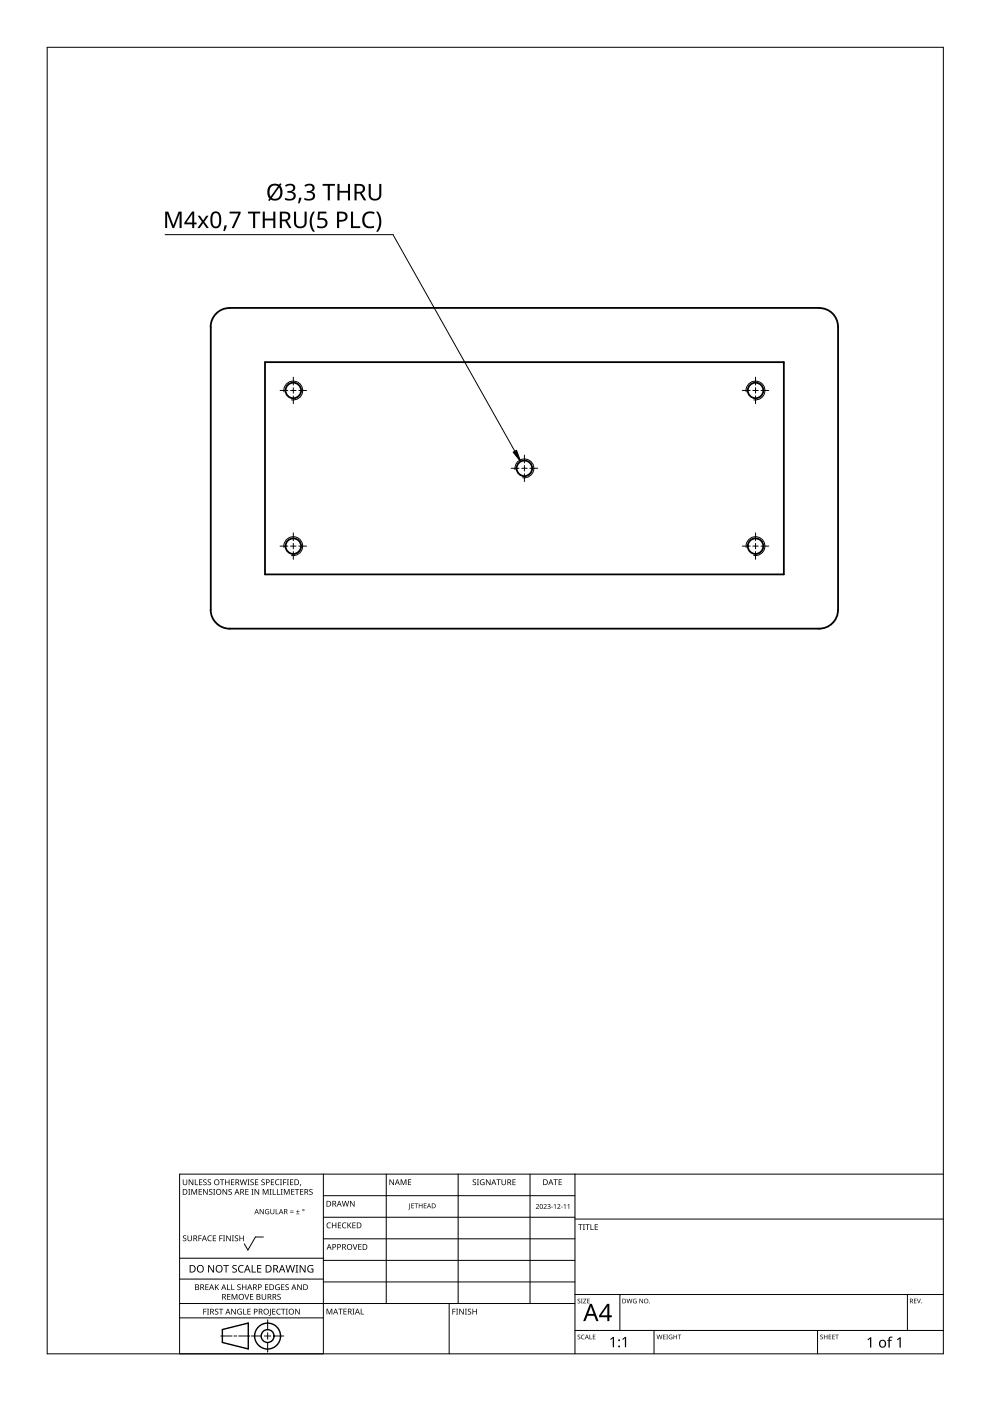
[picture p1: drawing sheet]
<svg xmlns="http://www.w3.org/2000/svg" width="210mm" height="297mm" viewBox="0 0 210 297" stroke-linecap="round" stroke-linejoin="round" font-family="sans-serif">
<g fill="none" stroke="#000" stroke-width=".38">
<path d="M48.7 65.3a4 4 0 0 0-4 4v60M48.7 65.3h125M56.2 76.8h110v45h-110zM173.7 65.3a3.9 3.9 0 0 1 4 4v60M44.7 129.3a4 4 0 0 0 4 4M48.7 133.3h125M177.7 129.3a4 4 0 0 1-4 4"/>
<circle cx="62.2" cy="82.8" r="1.65"/>
<circle cx="111.2" cy="99.3" r="1.66"/>
<circle cx="160.2" cy="82.8" r="1.65"/>
<circle cx="62.2" cy="115.8" r="1.65"/>
<circle cx="160.2" cy="115.8" r="1.65"/>
</g>
<path d="M60.2 83.1a2.01 2.01 0 0 1 1.9-2.3 2.01 2.01 0 0 1 2.1 2.2 2.01 2.01 0 0 1-2.4 1.8M109.2 99.6a2.01 2.01 0 0 1 1.9-2.3 2.01 2.01 0 0 1 2.1 2.1 2.01 2.01 0 0 1-2.4 1.9M158.2 83.1a2.01 2.01 0 0 1 1.9-2.3 2.01 2.01 0 0 1 2.1 2.2 2.01 2.01 0 0 1-2.4 1.8M60.2 116.1a2 2 0 0 1 1.9-2.3 2 2 0 0 1 2.1 2.1 2 2 0 0 1-2.4 1.9M158.2 116.1a2 2 0 0 1 1.9-2.3 2 2 0 0 1 2.1 2.1 2 2 0 0 1-2.4 1.9" fill="none" stroke="#000" stroke-width=".21"/>
<path d="M10 10h190v277h-190z" fill="none" stroke="#000" stroke-width=".21"/>
<g fill="none" stroke="#000" stroke-width=".21">
<path d="M68.6 248.9v38.1h-30.5v-38.1h161.9M68.6 258.1h53.3M81.9 248.9v27.5M97.1 248.9v27.5M112.4 248.9v27.5M121.9 258.5h78.1M121.9 253.5h-53.3M121.9 248.9v38.1M38.1 271.2h30.5M55.8 262.3h-1.6l-1.6 2.7-.8-1.3M56.7 279.8l.1 2.1M68.6 279.4h-30.5"/>
<path d="M68.6 266.8h-30.5M68.6 271.8h53.3M95.2 276.4v10.6M121.9 276.4h-83.8M121.9 262.7h-53.3M121.9 267.2h-53.3M131.4 274.5v7.6M192.4 274.5v7.6M200 274.5h-78.1M49.2 283.3h-2.4M50.2 283.3h-.6M50.6 283.3h2.4"/>
<path d="M55.4 283.3h-2.1M56.8 282.6l-.1 1.3M56.8 284.6l-.1 2.1M57.4 283.3h-1.3M58.1 283.3h2.1M121.9 282.1h78.1M138.7 282.1v4.9M173.3 282.1v4.9"/>
</g>
<g fill="#000">
<path d="M38.8 250.1h.1v.7a.32 .32 0 0 0 .3 .4 .32 .32 0 0 0 .3-.4v-.7h.2v.7a.47 .47 0 0 1-.5 .5 .47 .47 0 0 1-.4-.5zM39.9 252.1h.4l-.1 .1v1l.1 .1h-.4l.1-.1v-1zM40 250.1h.2l.6 1v-1h.2v1.2h-.2l-.7-1 .1 1h-.2zM40.6 252.1h.2l.4 1 .4-1h.2v1.2h-.2l.1-1-.5 1h-.1l-.4-1.1v1.1h-.1zM41.3 250.1h.2v1h.5v.2h-.7zM42.1 252.1h.7v.1h-.5v.4h.5v.1h-.5v.5h.5v.1h-.7zM42.2 250.1h.7v.1h-.5v.4h.4v.1h-.4v.4h.5v.2h-.7zM43.1 250.2l.5-.2 .2 .1v.1a.25 .25 0 0 0-.4-.1 .25 .25 0 0 0 0 .4l.4 .2v.4l-.4 .2-.3-.1v-.1a.27 .27 0 0 0 .5 .1 .27 .27 0 0 0-.1-.5l-.4-.2zM43.1 252.1h.1l.7 1v-1h.1v1.2h-.1l-.7-1v1h-.1zM44.1 250.2l.4-.2 .2 .1v.1a.25 .25 0 0 0-.4-.1 .25 .25 0 0 0 0 .4l.4 .2v.4l-.4 .2-.3-.1 .1-.1a.27 .27 0 0 0 .4 .1 .27 .27 0 0 0-.1-.5l-.3-.2zM44.4 252.2l.4-.1 .2 .1v.1a.25 .25 0 0 0-.4-.1 .25 .25 0 0 0 0 .4 .4 .4 0 0 1 .4 .3 .4 .4 0 0 1-.2 .5 .4 .4 0 0 1-.5-.3l.1 .1a.27 .27 0 0 0 .4 0 .27 .27 0 0 0-.1-.4l-.4-.2zM45.2 252.1h.4l-.1 .1v1l.1 .1h-.4l.1-.1v-1z"/>
<path d="M46.6 250.1h.9v.1h-.3v1.1h-.2v-1.1h-.4zM47.2 252.1h.2l.6 1v-1h.2v1.2h-.2l-.7-1v1h-.1zM47.7 250.1h.2v.5h.6v-.5h.2v1.2h-.2v-.6h-.6v.6h-.2zM48.5 252.2l.4-.1 .2 .1v.1a.25 .25 0 0 0-.4-.1 .25 .25 0 0 0 0 .4 .42 .42 0 0 1 .5 .5 .42 .42 0 0 1-.7 .2v-.1a.27 .27 0 0 0 .4 0 .27 .27 0 0 0-.1-.4l-.3-.2zM49 250.1h.7v.1h-.6v.4h.5v.1h-.5v.4h.6v.2h-.7zM50.8 250.1h.2l.3 1 .2-1h.2l.3 1 .2-1h.2l-.3 1.2h-.2l-.3-1.1-.3 1.1h-.1zM52 252.1h.7v.1h-.5v.4h.5v.1h-.5v.5h.5v.1h-.7zM52.5 250.1h.4l-.1 .1v.9l.1 .2h-.4l.1-.2v-.9zM53.3 252.1h.4l-.1 .1v1l.1 .1h-.4l.1-.1v-1zM53.1 250.2l.5-.2 .2 .1v.1a.25 .25 0 0 0-.4-.1 .25 .25 0 0 0 0 .4l.4 .2v.4l-.4 .2-.3-.1 .1-.1a.27 .27 0 0 0 .4 .1 .27 .27 0 0 0-.1-.5l-.4-.2zM54.1 250.1h.7v.1h-.6v.4h.5v.1h-.5v.4h.6v.2h-.7zM54 252.1h.2l.6 1v-1h.1v1.2h-.1l-.7-1v1h-.1z"/>
<path d="M55.1 256.3h.1l.6 .9v-.9h.1v1.1h-.1l-.6-.9v.9h-.1zM55.5 250.2l.4-.2 .2 .1v.1a.25 .25 0 0 0-.4-.1 .25 .25 0 0 0 0 .4l.4 .2v.4l-.4 .2-.3-.1 .1-.1a.27 .27 0 0 0 .4 .1 .27 .27 0 0 0-.1-.5l-.4-.2zM55.7 252.1h.2l.4 1 .4-1h.2v1.2h-.1v-1l-.4 1h-.2l-.4-1.1v1.1h-.1zM56.3 256.5l.4-.2 .4 .1-.1 .1a.45 .45 0 0 0-.7 .3 .45 .45 0 0 0 .6 .5v-.3h-.2v-.1h.4v.5a.6 .6 0 0 1-.8-.1 .6 .6 0 0 1 0-.8zM57.2 252.1h.4l-.1 .1v1l.1 .1h-.4l.1-.1v-1zM57.8 252.1h.2v1.1h.5v.1h-.7zM57.4 250.1h.7v.1h-.5v.4h.5v.1h-.5v.4h.5v.2h-.7zM57.3 256.3h.2v.7a.28 .28 0 0 0 .2 .3 .28 .28 0 0 0 .3-.3v-.7h.2v.7a.42 .42 0 0 1-.5 .4 .42 .42 0 0 1-.4-.4zM58.5 256.3h.1v1h.5v.1h-.6zM58.7 252.1h.2v1.1h.5v.1h-.7zM58.5 250.2l.4-.2 .3 .1v.1a.49 .49 0 0 0-.7 .5 .49 .49 0 0 0 .7 .4 .57 .57 0 0 1-.8 0 .57 .57 0 0 1 0-.8zM59.4 250.1h.4l-.1 .1v.9l.1 .2h-.4l.1-.2v-.9z"/>
<path d="M59.5 252.1h.5l-.2 .1v1l.2 .1h-.5l.2-.1v-1zM60 250.1h.7v.1h-.5v.4h.5v.2h-.5v.5h-.2zM60.2 252.1h.2l.4 1 .4-1h.2v1.2h-.2l.1-1-.5 1h-.1l-.4-1.1v1.1h-.1zM60.8 250.1h.5l-.2 .1v.9l.2 .2h-.5l.2-.2v-.9zM61.5 257h.7v.1h-.7zM61.5 256.7h.7v.1h-.7zM61.5 250.1h.7v.1h-.6v.4h.5v.1h-.5v.4h.6v.2h-.7zM61.7 252.1h.7v.1h-.5v.4h.5v.1h-.5v.5h.5v.1h-.7zM62.8 257.3h.7v.1h-.7zM62.5 252.1h.9v.1h-.3v1.1h-.2v-1.1h-.4zM63.1 256.5l.1 .3h.3l-.3 .1v.4l-.1-.4h-.3l.3-.1zM63.7 251.1h.1l-.2 .4z"/>
<path d="M63.6 252.1h.7v.1h-.5v.4h.5v.1h-.5v.5h.5v.1h-.7zM65.6 252.2l.4-.1 .3 .1-.1 .1a.25 .25 0 0 0-.4-.1 .25 .25 0 0 0 0 .4 .42 .42 0 0 1 .5 .5 .42 .42 0 0 1-.7 .2v-.1a.27 .27 0 0 0 .5 0 .27 .27 0 0 0-.1-.4l-.4-.2zM69.4 259.3l.4-.1 .4 .1-.1 .1a.49 .49 0 0 0-.7 .4 .49 .49 0 0 0 .7 .4 .57 .57 0 0 1-.8 0 .57 .57 0 0 1 0-.8zM72.7 259.3l.3-.1 .4 .1v.1l-.3-.1a.49 .49 0 0 0-.4 .7 .49 .49 0 0 0 .7 .2 .57 .57 0 0 1-.8 0 .57 .57 0 0 1 0-.8zM72.5 254.6h.1l.3 1 .3-1h.1l.3 1 .3-1h.1l-.3 1.2h-.2l-.3-1-.2 1h-.2zM74.2 254.6h.2l.6 1v-1h.2v1.2h-.2l-.7-1 .1 1h-.2zM82.6 250h.2l.6 1v-1h.1v1.3h-.1l-.7-1.1v1.1h-.1zM85 250h.2l.4 1 .3-1h.3v1.3h-.2v-1.1l-.4 1.1h-.1l-.4-1.1v1.1h-.1zM86.8 255.2h.1v1l-.3 .2v-.1l.2-.1zM86.5 250h.7v.2h-.5v.4h.4v.1h-.4v.4h.5v.2h-.7zM87.2 255.2h.6v.1h-.5v.3h.4v.1h-.4v.4h.5v.1h-.6zM87.9 255.2h.7v.1h-.3v.9h-.1v-.9h-.3z"/>
<path d="M88.8 255.2h.1v.4h.5v-.4h.2v1h-.2v-.5h-.5v.5h-.1zM89.9 255.2h.5v.1h-.4v.3h.4v.1h-.4v.4h.4v.1h-.5zM100.3 250.2l.4-.2 .2 .1v.1a.25 .25 0 0 0-.4-.1 .25 .25 0 0 0 0 .4l.4 .2v.4l-.4 .2-.3-.1 .1-.1a.27 .27 0 0 0 .4 .1 .27 .27 0 0 0-.1-.5l-.3-.2zM101.1 250.1h.5l-.2 .1v.9l.2 .2h-.5l.2-.2v-.9zM101.9 250.2l.5-.2 .3 .1v.1a.5 .5 0 0 0-.8 .4 .5 .5 0 0 0 .7 .5v-.3h-.3v-.2h.4v.6a.66 .66 0 0 1-.8-.1 .66 .66 0 0 1 0-.9zM103 250.1h.2l.7 1-.1-1h.2v1.2h-.2l-.6-1v1h-.2zM105.3 250.1h.9v.1h-.4v1.1h-.2v-1.1h-.3zM106.3 250.1h.2v.7a.32 .32 0 0 0 .3 .4 .32 .32 0 0 0 .3-.4v-.7h.2v.7a.47 .47 0 0 1-.5 .5 .47 .47 0 0 1-.5-.5zM108.7 250.1h.6v.1h-.5v.4h.5v.1h-.5v.4h.5v.2h-.6zM113.6 255.4a.37 .37 0 0 1 .6 0 .37 .37 0 0 1-.2 .6l-.2 .2h.5v.1h-.7l.3-.4a.27 .27 0 0 0 .3-.3 .27 .27 0 0 0-.5-.1zM115.3 255.4a.37 .37 0 0 1 .6 0 .37 .37 0 0 1-.3 .6l-.2 .2h.5v.1h-.7l.3-.4a.27 .27 0 0 0 .3-.3 .27 .27 0 0 0-.4-.1zM116.1 255.4a.32 .32 0 0 1 .5-.2 .32 .32 0 0 1-.1 .6 .33 .33 0 0 1 .1 .5 .33 .33 0 0 1-.5-.2 .26 .26 0 0 0 .3 .2 .26 .26 0 0 0 .1-.4l-.3-.2a.23 .23 0 0 0 .3-.1 .23 .23 0 0 0-.1-.3 .23 .23 0 0 0-.3 .2z"/>
<path d="M116.9 255.9h.3v.1h-.3zM117.4 255.5l.4-.2v1h-.1v-.9zM117.4 250h.9v.2h-.4v1.1h-.2v-1.1h-.3zM118.2 255.4a.37 .37 0 0 1 .6 0 .37 .37 0 0 1-.3 .6l-.2 .2h.5v.1h-.6l.2-.4a.27 .27 0 0 0 .3-.3 .27 .27 0 0 0-.4-.1zM119 255.9h.3v.1h-.3zM118.4 250h.7v.2h-.5v.4h.5v.1h-.5v.4h.5v.2h-.7zM119.5 255.5l.4-.2v1h-.2l.1-.9zM120.3 255.5l.4-.2v1h-.1v-.9zM38.8 262.1l.5-.2 .2 .1v.1a.25 .25 0 0 0-.4-.1 .25 .25 0 0 0 0 .4l.4 .2v.4l-.4 .2-.3-.1v-.1a.27 .27 0 0 0 .5 .1 .27 .27 0 0 0-.1-.5l-.4-.2zM39.8 261.9h.1v.8a.32 .32 0 0 0 .3 .3 .32 .32 0 0 0 .3-.3v-.8h.2v.8a.47 .47 0 0 1-.5 .5 .47 .47 0 0 1-.4-.5zM42.1 261.9h.7v.2h-.6v.4h.5v.1h-.5v.6h-.1zM43.1 277.5h.7v.1h-.5v.5h.5v.1h-.5v.5h-.2z"/>
<path d="M43.5 272.3h.7v.1h-.5v.4h.5v.1h-.5v.5h.5v.1h-.7zM43.9 277.5h.4l-.1 .1v1l.1 .1h-.4l.1-.1v-1zM44.1 262.1l.5-.2 .3 .1-.1 .1a.49 .49 0 0 0-.7 .5 .49 .49 0 0 0 .8 .4 .57 .57 0 0 1-.8-.1 .57 .57 0 0 1 0-.8zM44.1 268.2h.3l.8 1.3v-1.3h.2v1.6h-.3l-.8-1.3v1.3h-.2zM45.1 261.9h.7v.2h-.5v.4h.5v.1h-.5v.4h.5v.2h-.7zM45.6 277.6l.4-.1h.3l-.1 .2a.25 .25 0 0 0-.4-.1 .25 .25 0 0 0 0 .4 .42 .42 0 0 1 .5 .5 .42 .42 0 0 1-.7 .2v-.2a.27 .27 0 0 0 .5 .1 .27 .27 0 0 0-.1-.4l-.4-.2zM45.6 272.3h.1v.6l.6-.6h.1l-.4 .5 .5 .7h-.2l-.5-.6-.1 .6h-.1zM46.5 261.9h.7v.2h-.5v.4h.5v.1h-.5v.6h-.2zM46.4 277.5h.9v.1h-.4v1.1h-.1v-1.1h-.4zM47.3 261.9h.4l-.1 .2v.9l.1 .2h-.4l.1-.2v-.9zM47.3 268.2h1.2v.2h-.5v1.4h-.2v-1.4h-.5zM48.2 272.3h.1v1.1h.5v.1h-.6z"/>
<path d="M48.2 274.3h.6v.2h-.5v.4h.5v.1h-.5v.4h.5v.2h-.6zM48 261.9h.1l.7 1v-1h.1v1.3h-.2l-.6-1.1v1.1h-.1zM49 272.3h.2v1.1h.5v.1h-.7zM49.2 261.9h.4l-.1 .2v.9l.1 .2h-.4l.1-.2v-.9zM49.1 274.3h.2l.4 1 .4-1h.2v1.3h-.1v-1.1l-.4 1.1h-.1l-.4-1.1v1.1h-.2zM49 277.5h.2l.7 1v-1h.1v1.2h-.2l-.6-1v1h-.2zM49.3 268.4l.4-.2 .5 .1-.2 .1a.33 .33 0 0 0-.5 .1 .33 .33 0 0 0 .4 .5l.3 .4a.64 .64 0 0 1-1 .3v-.1h.3a.35 .35 0 0 0 .5-.2 .35 .35 0 0 0-.4-.4l-.3-.2zM49.8 262.1l.4-.2 .3 .1-.1 .1a.25 .25 0 0 0-.3-.1 .25 .25 0 0 0 0 .4l.4 .2v.4l-.4 .2-.3-.1v-.1a.27 .27 0 0 0 .5 .1 .27 .27 0 0 0-.1-.5l-.4-.2zM50.4 277.6l.5-.1h.4l-.1 .2a.5 .5 0 0 0-.8 .3 .5 .5 0 0 0 .7 .6v-.4h-.2v-.1h.4v.6a.66 .66 0 0 1-.9-.2 .66 .66 0 0 1 0-.9zM50.4 272.4l.4-.1 .2 .1v.1a.25 .25 0 0 0-.4-.1 .25 .25 0 0 0 0 .4l.4 .2v.3l-.4 .2h-.3l.1-.1a.27 .27 0 0 0 .4 0 .27 .27 0 0 0-.1-.4l-.3-.2zM50.7 268.4l.5-.2 .5 .1-.1 .2a.64 .64 0 0 0-.9 .5 .64 .64 0 0 0 .9 .6v.2a.83 .83 0 0 1-1-.3 .83 .83 0 0 1 .1-1.1zM51.6 277.5h.1v1.1h.5v.1h-.6z"/>
<path d="M50.8 261.9h.1v.6h.6v-.6h.2v1.3h-.2v-.6h-.6v.6h-.1zM51.8 274.3h.2l.3 1.1 .4-1.1h.1l-.4 1.3h-.1zM51.3 272.3h.2v.5h.6v-.5h.1v1.2h-.1v-.5h-.6v.5h-.2zM52.5 277.5h.6v.1h-.5v.4h.5v.1h-.5v.5h.5v.1h-.6zM53.4 268.2h.2v1.4h.7v.2h-.9zM53 274.3h.7v.2h-.5v.4h.5v.1h-.5v.4h.5v.2h-.7zM54.5 268.2h.9v.2h-.7v.5h.7v.2h-.7v.5h.7v.2h-.9zM55.5 274.3h.1v.8a.32 .32 0 0 0 .4 .3 .32 .32 0 0 0 .3-.3v-.8h.1v.8a.47 .47 0 0 1-.4 .5 .47 .47 0 0 1-.5-.5zM56.2 272.3h.7v.1h-.6v.4h.5v.1h-.5v.5h.6v.1h-.7zM57.2 277.5h.2v1.3l-.1 .2h-.3v-.1l.2-.2zM57.7 277.5h.7v.1h-.5v.4h.5v.1h-.5v.5h.5v.1h-.7zM58.5 272.5l.5-.2 .3 .1-.1 .1a.5 .5 0 0 0-.7 .4 .5 .5 0 0 0 .7 .5v-.4h-.3v-.1h.4v.6a.66 .66 0 0 1-.9-.2 .66 .66 0 0 1 .1-.8z"/>
<path d="M58.8 277.6l.4-.1h.3v.2a.49 .49 0 0 0-.7 .4 .49 .49 0 0 0 .7 .4 .57 .57 0 0 1-.8 0 .57 .57 0 0 1 0-.8zM58.9 274.5l.4-.2 .2 .1v.1a.25 .25 0 0 0-.4-.1 .25 .25 0 0 0 0 .4 .42 .42 0 0 1 .4 .6 .42 .42 0 0 1-.7 .1l.1-.1a.27 .27 0 0 0 .4 .1 .27 .27 0 0 0-.1-.5l-.4-.2zM59.6 277.5h.9v.1h-.4v1.1h-.1v-1.1h-.4zM59.6 272.3h.7v.1h-.5v.4h.5v.1h-.5v.5h.5v.1h-.7zM60.6 277.5h.4l-.1 .1v1l.1 .1h-.4l.1-.1v-1zM60.6 272.4l.4-.1 .2 .1v.1a.25 .25 0 0 0-.4-.1 .25 .25 0 0 0 0 .4l.4 .2v.3l-.4 .2h-.3l.1-.1a.27 .27 0 0 0 .4 0 .27 .27 0 0 0-.1-.4l-.4-.2zM60.5 268.2h.3l.3 1.4 .3-1.4h.2l.4 1.4 .3-1.4h.2l-.4 1.6h-.2l-.4-1.3-.3 1.3h-.2zM62.7 268.2h.5l-.2 .2v1.2l.2 .2h-.5l.1-.2v-1.2zM62.6 277.5h.2l.6 1v-1h.2v1.2h-.2l-.7-1v1h-.1zM63 272.3h.2l.6 1v-1h.2v1.2h-.2l-.6-1v1h-.2zM63.5 268.2h.3l.8 1.3v-1.3h.2v1.6h-.2l-.9-1.3v1.3h-.2zM65.4 268.4l.7-.2 .3 .1v.2a.65 .65 0 0 0-1.1 .5 .65 .65 0 0 0 .9 .6v-.5h-.3v-.1h.5v.7a.86 .86 0 0 1-1.1-.1 .86 .86 0 0 1 .1-1.2z"/>
<path d="M69.2 277.5h.3l.3 1 .4-1h.3v1.2h-.2v-1.1l-.4 1.1h-.1l-.4-1.1v1.1h-.2zM70.4 259.2h.1v.5h.7v-.5h.1v1.2h-.1v-.6h-.7v.6h-.1zM71.7 277.5h.9v.1h-.3v1.1h-.2v-1.1h-.4zM71.6 259.2h.7v.1h-.5v.4h.5v.1h-.5v.5h.5v.1h-.7zM72.8 277.5h.7v.1h-.5v.4h.5v.1h-.5v.5h.5v.1h-.7zM73.7 259.2h.1v.6l.5-.6h.2l-.5 .5 .5 .7h-.1l-.5-.6-.1 .6h-.1zM74.8 263.8h.1l.4 1 .3-1h.2l-.4 1.2h-.2zM74.7 277.5h.5l-.2 .1v1l.2 .1h-.5l.2-.1v-1zM74.7 259.2h.7v.1h-.5v.4h.5v.1h-.5v.5h.5v.1h-.7zM76.5 277.5h.1v1.1h.6v.1h-.7zM76 263.8h.6v.1h-.5v.4h.5v.1h-.5v.4h.5v.2h-.6zM95.9 277.5h.7v.1h-.5v.4h.5v.2h-.5v.5h-.2z"/>
<path d="M96.7 277.5h.4l-.1 .1v1l.1 .1h-.4l.1-.1v-1zM97.4 277.5h.1l.7 1v-1h.1v1.2h-.1l-.7-1v1h-.1zM98.6 277.5h.4l-.1 .1v1l.1 .1h-.4l.1-.1v-1zM99.2 277.6l.5-.1h.2v.2a.25 .25 0 0 0-.4-.1 .25 .25 0 0 0 0 .4 .42 .42 0 0 1 .4 .5 .42 .42 0 0 1-.7 .2v-.2a.27 .27 0 0 0 .5 .1 .27 .27 0 0 0-.1-.4l-.4-.3zM100.2 277.5h.1v.5h.6v-.5h.2v1.2h-.2v-.6h-.6v.6h-.1zM122.5 275.4l.3-.1 .2 .2a.24 .24 0 0 0-.3-.1 .24 .24 0 0 0-.1 .4 .24 .24 0 0 0 .3 0 .31 .31 0 0 1 0 .5 .31 .31 0 0 1-.5-.1 .23 .23 0 0 0 .4 .1 .23 .23 0 0 0 0-.4l-.3-.2zM122.6 259.6h.9v.1h-.4v1.1h-.1v-1.1h-.4zM123.2 275.4h.3l-.1 .8 .1 .1h-.3l.1-.1zM123.6 259.6h.4l-.1 .1v1l.1 .1h-.4l.1-.1v-1zM123.7 275.4h.6l-.5 .8h.5v.1h-.7l.5-.8h-.4zM124.1 259.6h.9v.1h-.4v1.1h-.1v-1.1h-.4zM124.5 275.4h.5l-.4 .1v.3h.4l-.4 .1v.3l.4 .1h-.5z"/>
<path d="M125.2 259.6h.2v1h.5v.2h-.7zM126.1 259.6h.7v.1h-.6v.4h.5v.1h-.5v.4h.6v.2h-.7zM132.8 275.4h.2l.2 .8 .2-.8h.1l.3 .8 .2-.8h.1l-.3 .9h-.1l-.2-.8-.3 .8h-.1zM134.3 275.5l.4-.2 .3 .1-.1 .1a.4 .4 0 0 0-.6 .3 .4 .4 0 0 0 .6 .4v-.3l-.2-.1h.3v.5a.53 .53 0 0 1-.7-.1 .53 .53 0 0 1 0-.7zM135.6 275.4h.1l.5 .8v-.8h.1v.9h-.1l-.5-.8v.8h-.1zM193.8 275.3h.5l-.4 .2v.3h.4l-.4 .1v.3l.4 .1h-.5zM194.4 275.3h.1l.3 .9 .3-.9h.1l-.3 1h-.1zM122.5 283.1l.3-.1 .2 .1a.24 .24 0 0 0-.3 0 .24 .24 0 0 0-.1 .3 .24 .24 0 0 0 .3 .1l.2 .2-.1 .2-.4 .1-.2-.2a.23 .23 0 0 0 .4 .1 .23 .23 0 0 0 0-.4l-.3-.2zM123.3 283.1l.6-.1-.2 .1a.4 .4 0 0 0-.4 .5 .4 .4 0 0 0 .6 .2 .46 .46 0 0 1-.7 0 .46 .46 0 0 1 .1-.7zM125 283h.1v.8l.4 .1h-.5zM125.7 283h.5l-.4 .1v.3h.4l-.4 .1v.3l.4 .1h-.5zM129.4 283.9l.6-.4h.2v2.1h-.3v-1.9l-.4 .4z"/>
<path d="M131.9 283.9l.6-.4h.3v2.1h-.3v-1.9l-.4 .4zM139.2 283h.1l.2 .8 .3-.8h.1l.2 .8 .2-.8h.1l-.2 .9h-.1l-.3-.8-.2 .8h-.1zM140.6 283h.5l-.4 .1v.3h.4l-.4 .1v.3l.4 .1h-.5zM141.3 283h.3l-.1 .9h.1h-.3h.1zM141.9 283.1l.4-.1h.3l-.2 .1a.4 .4 0 0 0-.5 .4 .4 .4 0 0 0 .5 .3v-.3l-.2-.1h.4v.5a.53 .53 0 0 1-.7-.1 .53 .53 0 0 1 0-.7zM142.8 283h.1v.4h.5v-.4h.1v.9h-.1v-.4h-.5v.4h-.1zM143.7 283h.7l-.3 .1v.8h-.1v-.8zM173.9 283.1l.4-.1 .1 .1a.24 .24 0 0 0-.3 0 .24 .24 0 0 0-.1 .3 .24 .24 0 0 0 .4 .1l.1 .2-.1 .2-.4 .1-.1-.2a.23 .23 0 0 0 .3 .1 .23 .23 0 0 0 .1-.4l-.4-.2zM174.7 283h.1v.4h.5v-.4h.1v.9h-.1v-.4h-.5v.4h-.1zM175.7 283h.5l-.4 .1v.3h.4l-.4 .1v.3l.4 .1h-.5zM176.5 283h.5l-.4 .1v.3h.4l-.4 .1v.3l.4 .1h-.5zM177.1 283h.7l-.3 .1v.8h-.1v-.8z"/>
<path d="M183.9 284l.6-.5h.2v2.2h-.2v-1.9l-.4 .4zM188.5 283.5l.7-.1v.2h-.4l-.1 .2v.3h.4v.2h-.4v1.4h-.3v-1.4h-.3l.3-.2zM190.2 284l.6-.5h.2v2.2h-.3v-1.9l-.4 .4z"/>
<path d="M38.8 252.1h.3a.61 .61 0 0 1 .6 .6 .61 .61 0 0 1-.6 .6h-.3zM38.9 252.2v1h.2a.43 .43 0 0 0 .5-.5 .41 .41 0 0 0-.5-.5z"/>
<path d="M45.3 250.7a.61 .61 0 0 1 1.2 0 .61 .61 0 0 1-1.2 0zM45.7 250.3a.47 .47 0 0 0-.1 .7 .47 .47 0 0 0 .7-.1 .45 .45 0 0 0 0-.6 .45 .45 0 0 0-.6 0z"/>
<path d="M45.7 252.7a.61 .61 0 0 1 1.2 0 .61 .61 0 0 1-1.2 0zM46 252.7a.45 .45 0 0 0 .9 0 .45 .45 0 0 0-.9 0z"/>
<path d="M49.9 250.1h.4a.35 .35 0 0 1 .4 .2 .35 .35 0 0 1-.2 .4l.3 .6h-.2l-.3-.5h-.2v.5h-.2zM50.1 250.2v.4h.2a.23 .23 0 0 0 .3-.2 .23 .23 0 0 0-.3-.2z"/>
<path d="M50.2 252.1h.1l.5 1.2h-.2l-.1-.4h-.5l-.1 .4h-.2zM50.2 252.3l-.2 .5h.4z"/>
<path d="M51 252.1h.3a.35 .35 0 0 1 .4 .2 .35 .35 0 0 1-.2 .5l.3 .5h-.2l-.3-.5h-.2v.5h-.1zM51.1 252.2v.5h.2a.23 .23 0 0 0 .3-.2 .23 .23 0 0 0-.3-.3z"/>
<path d="M54.4 256.3h.1l.4 1.1h-.1l-.2-.3h-.4l-.1 .3h-.2zM54.4 256.5l-.2 .5h.4z"/>
<path d="M56.4 250.1h.5l.3 .2-.1 .4-.5 .1v.5h-.2zM56.6 250.2v.5a.29 .29 0 0 0 .4-.3 .29 .29 0 0 0-.4-.2z"/>
<path d="M59.5 256.3h.2l.4 1.1h-.2l-.1-.3h-.4l-.2 .3h-.1zM59.6 256.5l-.2 .5h.4z"/>
<path d="M60.2 256.3h.3a.31 .31 0 0 1 .4 .3 .31 .31 0 0 1-.2 .3l.3 .5h-.1l-.3-.4h-.2v.4h-.2zM60.4 256.5v.4h.1a.21 .21 0 0 0 .3-.2 .21 .21 0 0 0-.3-.2z"/>
<path d="M62.4 250.1h.4a.54 .54 0 0 1 .6 .5 .56 .56 0 0 1-.6 .7h-.4zM62.6 250.2v.9h.2a.48 .48 0 0 0 .4-.4 .48 .48 0 0 0-.4-.5z"/>
<path d="M64.1 256.6a.24 .24 0 0 1 .4 0 .24 .24 0 0 1-.4 0zM64.2 256.6a.15 .15 0 0 0 .3 0 .15 .15 0 0 0-.3 0z"/>
<path d="M64.6 252.1h.3a.35 .35 0 0 1 .4 .2 .35 .35 0 0 1-.2 .5l.3 .5h-.1l-.3-.5h-.3v.5h-.1zM64.7 252.2v.5h.2a.23 .23 0 0 0 .3-.2 .23 .23 0 0 0-.3-.3z"/>
<path d="M69.2 254.6h.4a.54 .54 0 0 1 .6 .6 .56 .56 0 0 1-.6 .6h-.4zM69.4 254.7v1h.2a.48 .48 0 0 0 .5-.5 .48 .48 0 0 0-.5-.5z"/>
<path d="M70.5 254.6h.3a.35 .35 0 0 1 .4 .2 .35 .35 0 0 1-.2 .5l.3 .5h-.1l-.3-.5h-.3v.5h-.1zM70.6 254.7v.5h.2a.23 .23 0 0 0 .3-.2 .23 .23 0 0 0-.3-.3z"/>
<path d="M71.8 254.6h.2l.5 1.2h-.2l-.1-.4h-.5l-.2 .4h-.1zM71.9 254.8l-.2 .5h.4z"/>
<path d="M75.7 259.2h.3a.55 .55 0 0 1 .6 .6 .56 .56 0 0 1-.6 .6h-.3zM75.8 259.3v1h.2a.43 .43 0 0 0 .5-.5 .41 .41 0 0 0-.5-.5z"/>
<path d="M84.2 250h.1l.5 1.3h-.2l-.1-.4h-.5l-.1 .4h-.2zM84.2 250.2l-.1 .5h.3z"/>
<path d="M90.9 255.1l.5 1.1-.2-.3h-.4l-.3 .3zM91 255.3l-.2 .4h.3z"/>
<path d="M91.6 255.2h.3a.46 .46 0 0 1 .5 .5 .47 .47 0 0 1-.6 .5h-.2zM91.7 255.3v.8l.3-.1 .2-.2v-.3z"/>
<path d="M104.6 250h.2l.4 1.3h-.1l-.2-.4h-.4l-.2 .4h-.1zM104.7 250.2l-.2 .6h.4z"/>
<path d="M107.6 250.1h.3a.35 .35 0 0 1 .5 .2 .35 .35 0 0 1-.3 .4l.4 .6h-.2l-.3-.5h-.3v.5h-.1zM107.7 250.2v.4h.2a.23 .23 0 0 0 .3-.2 .23 .23 0 0 0-.3-.2z"/>
<path d="M114.6 255.3h.3l.2 .2v.6l-.2 .2h-.3l-.1-.2zM114.6 255.4v.4a.26 .26 0 0 0 .2 .4 .26 .26 0 0 0 .2-.4l-.1-.4z"/>
<path d="M115.2 250h.3a.61 .61 0 0 1 .6 .7 .61 .61 0 0 1-.6 .6h-.3zM115.3 250.2v.9h.2a.43 .43 0 0 0 .5-.5 .41 .41 0 0 0-.5-.4z"/>
<path d="M116.7 250h.2l.4 1.3h-.1l-.2-.4h-.5l-.1 .4h-.2zM116.8 250.2l-.2 .5h.4z"/>
<path d="M41 261.9h.3a.35 .35 0 0 1 .5 .3 .35 .35 0 0 1-.3 .4l.4 .6h-.2l-.3-.5h-.2v.5h-.2zM41.2 262.1v.4h.1a.23 .23 0 0 0 .3-.2 .23 .23 0 0 0-.3-.2z"/>
<path d="M41.4 272.3h.3a.31 .31 0 0 1 .5 .2 .31 .31 0 0 1-.3 .4 .33 .33 0 0 1 .3 .4 .33 .33 0 0 1-.4 .2h-.4zM41.5 272.9v.5h.3a.23 .23 0 0 0 .3-.2 .23 .23 0 0 0-.3-.3zM41.5 272.4v.4h.2a.21 .21 0 0 0 .3-.2 .21 .21 0 0 0-.3-.2z"/>
<path d="M40.2 268.2h.5a.79 .79 0 0 1 .8 .8 .79 .79 0 0 1-.8 .8h-.5zM40.4 268.4v1.2h.2a.62 .62 0 0 0 .7-.6 .62 .62 0 0 0-.6-.6z"/>
<path d="M42.5 272.3h.3a.35 .35 0 0 1 .4 .2 .35 .35 0 0 1-.2 .5l.3 .5h-.1l-.3-.5h-.3v.5h-.1zM42.6 272.4v.5h.2a.23 .23 0 0 0 .3-.2 .23 .23 0 0 0-.3-.3z"/>
<path d="M41.9 268.4a.76 .76 0 0 1 1.1 .1 .76 .76 0 0 1-.1 1.1 .76 .76 0 0 1-1.1-.2v-.6zM42.1 268.5a.63 .63 0 0 0-.1 .8 .63 .63 0 0 0 .8 .3l.1-.2a.61 .61 0 0 0 0-.8 .61 .61 0 0 0-.8-.1z"/>
<path d="M43.3 261.9h.1l.5 1.3h-.2l-.1-.4h-.5l-.2 .4h-.1zM43.3 262.1l-.2 .5h.4z"/>
<path d="M44.6 277.5h.3a.35 .35 0 0 1 .4 .2 .35 .35 0 0 1-.2 .5l.3 .5h-.1l-.3-.5h-.3v.5h-.1zM44.7 277.6v.5h.2a.23 .23 0 0 0 .3-.3 .23 .23 0 0 0-.3-.2z"/>
<path d="M44.8 272.3h.1l.5 1.2h-.2l-.1-.4h-.5l-.1 .4h-.2zM44.9 272.5l-.2 .5h.4z"/>
<path d="M45.9 268.4a.77 .77 0 0 1 1.1 .1 .77 .77 0 0 1-.1 1.1 .77 .77 0 0 1-1.1-.2l-.1-.6zM46.1 268.5a.63 .63 0 0 0-.2 .8 .63 .63 0 0 0 .9 .3l.1-.2a.61 .61 0 0 0 0-.8 .61 .61 0 0 0-.8-.1z"/>
<path d="M47.1 274.3h.3a.35 .35 0 0 1 .5 .3 .35 .35 0 0 1-.3 .4l.4 .6h-.2l-.3-.5h-.2v.5h-.2zM47.3 274.5v.4h.1a.23 .23 0 0 0 .3-.2 .23 .23 0 0 0-.3-.2z"/>
<path d="M47.4 272.3h.1l.5 1.2h-.2l-.1-.4h-.5l-.1 .4h-.2zM47.4 272.5l-.2 .5h.4z"/>
<path d="M48.3 277.5h.1l.5 1.2h-.2l-.1-.4h-.5l-.2 .4h-.1zM48.3 277.6l-.2 .6h.4z"/>
<path d="M50.5 275a.61 .61 0 0 1 1.2 0 .61 .61 0 0 1-1.2 0zM50.9 274.6l-.1 .4a.45 .45 0 0 0 .5 .4 .45 .45 0 0 0 .4-.6 .45 .45 0 0 0-.6-.3z"/>
<path d="M52.4 268.2h.1l.6 1.6h-.2l-.1-.5h-.7l-.2 .5h-.2zM52.4 268.4l-.2 .7h.5z"/>
<path d="M52.9 272.3h.1l.5 1.2h-.2l-.1-.4h-.5l-.1 .4h-.2zM52.9 272.5l-.1 .5h.3z"/>
<path d="M53.7 272.3h.3a.35 .35 0 0 1 .4 .2 .35 .35 0 0 1-.2 .5l.3 .5h-.2l-.2-.5h-.3v.5h-.1zM53.8 272.4v.5h.2a.23 .23 0 0 0 .3-.2 .23 .23 0 0 0-.3-.3z"/>
<path d="M54.4 274.3h.3a.31 .31 0 0 1 .5 .2 .31 .31 0 0 1-.2 .4 .33 .33 0 0 1 .2 .4 .33 .33 0 0 1-.4 .3h-.4zM54.5 275v.4h.3a.23 .23 0 0 0 .3-.2 .23 .23 0 0 0-.3-.2zM54.5 274.5v.4h.3a.21 .21 0 0 0 .2-.2 .21 .21 0 0 0-.3-.2z"/>
<path d="M53.8 277.5h.4a.38 .38 0 0 1 .4 .4 .38 .38 0 0 1-.5 .3h-.1v.5h-.2zM54 277.6v.5a.29 .29 0 0 0 .5-.2 .29 .29 0 0 0-.5-.3z"/>
<path d="M54.9 277.5h.3a.35 .35 0 0 1 .4 .2 .35 .35 0 0 1-.2 .5l.3 .5h-.1l-.3-.5h-.3v.5h-.1zM55 277.6v.5h.2a.23 .23 0 0 0 .3-.3 .23 .23 0 0 0-.3-.2z"/>
<path d="M54.7 272.3l.6 .1 .2 .2-.1 .3-.5 .1v.5h-.2zM54.9 272.4v.5a.29 .29 0 0 0 .4-.2 .29 .29 0 0 0-.4-.3z"/>
<path d="M56.7 274.3h.4a.35 .35 0 0 1 .4 .3 .35 .35 0 0 1-.2 .4l.3 .6h-.2l-.3-.5h-.2v.5h-.2zM56.9 274.5v.4h.2a.23 .23 0 0 0 .3-.2 .23 .23 0 0 0-.3-.2z"/>
<path d="M55.8 278.1a.61 .61 0 0 1 1.2 0 .61 .61 0 0 1-1.2 0zM56.2 277.7l-.2 .4a.45 .45 0 0 0 .5 .4 .45 .45 0 0 0 .4-.5 .45 .45 0 0 0-.5-.4z"/>
<path d="M56.3 268.2h.5a.79 .79 0 0 1 .8 .8 .79 .79 0 0 1-.8 .8h-.5zM56.5 268.4v1.2h.2a.62 .62 0 0 0 .7-.6 .62 .62 0 0 0-.6-.6z"/>
<path d="M57.8 274.3h.3a.35 .35 0 0 1 .5 .3 .35 .35 0 0 1-.3 .4l.4 .6h-.2l-.3-.5h-.2v.5h-.2zM58 274.5v.4h.1a.23 .23 0 0 0 .3-.2 .23 .23 0 0 0-.3-.2z"/>
<path d="M57.1 272.3h.4a.55 .55 0 0 1 .6 .6 .56 .56 0 0 1-.6 .6h-.4zM57.3 272.4v1h.2a.48 .48 0 0 0 .4-.5 .48 .48 0 0 0-.4-.5z"/>
<path d="M57.9 268.2h.5a.45 .45 0 0 1 .5 .3 .45 .45 0 0 1-.3 .6l.5 .7h-.3l-.3-.7h-.4v.7h-.2zM58.1 268.4v.6h.3a.3 .3 0 0 0 .3-.3 .3 .3 0 0 0-.3-.3z"/>
<path d="M59.7 268.2h.2l.6 1.6h-.2l-.2-.5h-.6l-.2 .5h-.2zM59.8 268.4l-.2 .7h.5z"/>
<path d="M61.1 278.1a.61 .61 0 0 1 1.2 0 .61 .61 0 0 1-1.2 0zM61.5 277.7l-.1 .4a.45 .45 0 0 0 .5 .4 .45 .45 0 0 0 .4-.5 .45 .45 0 0 0-.6-.4z"/>
<path d="M62.2 272.3h.2l.5 1.2h-.2l-.2-.4h-.4l-.2 .4h-.1zM62.3 272.5l-.2 .5h.4z"/>
<path d="M64.3 272.3h.4a.55 .55 0 0 1 .6 .6 .56 .56 0 0 1-.6 .6h-.4zM64.5 272.4v1h.1a.48 .48 0 0 0 .5-.5 .48 .48 0 0 0-.4-.5z"/>
<path d="M69.7 263.8h.2l.4 1.2h-.1l-.2-.4h-.5l-.1 .4h-.2zM69.8 263.9l-.2 .6h.4z"/>
<path d="M70.5 263.8h.3a.41 .41 0 0 1 .5 .5 .41 .41 0 0 1-.7 .2v.5h-.1zM70.6 263.9v.5a.29 .29 0 0 0 .5-.3 .29 .29 0 0 0-.5-.2z"/>
<path d="M71.1 277.5h.1l.5 1.2h-.2l-.1-.4h-.5l-.1 .4h-.2zM71.2 277.6l-.2 .6h.4z"/>
<path d="M71.5 263.8h.5l.3 .2-.1 .4-.5 .1v.5h-.2zM71.7 263.9v.5a.29 .29 0 0 0 .4-.3 .29 .29 0 0 0-.4-.2z"/>
<path d="M72.6 263.8h.3a.35 .35 0 0 1 .4 .2 .35 .35 0 0 1-.2 .4l.3 .6h-.2l-.3-.5h-.2v.5h-.1zM72.7 263.9v.5h.2a.23 .23 0 0 0 .3-.3 .23 .23 0 0 0-.3-.2z"/>
<path d="M73.8 277.5h.3a.35 .35 0 0 1 .4 .2 .35 .35 0 0 1-.2 .4l.3 .6h-.1l-.3-.5h-.3v.5h-.1zM73.9 277.6v.5h.2a.23 .23 0 0 0 .3-.3 .23 .23 0 0 0-.3-.2z"/>
<path d="M73.4 264.4a.65 .65 0 0 1 1.3 0 .65 .65 0 0 1-1.3 0zM73.8 264a.47 .47 0 0 0-.1 .7 .47 .47 0 0 0 .8-.1 .45 .45 0 0 0-.1-.6 .45 .45 0 0 0-.6 0z"/>
<path d="M75.7 277.5h.1l.5 1.2h-.1l-.2-.4h-.5l-.1 .4h-.2zM75.8 277.6l-.2 .6h.4z"/>
<path d="M76.9 263.8h.4a.61 .61 0 0 1 .6 .6 .61 .61 0 0 1-.7 .6h-.3zM77.1 263.9v1h.1a.48 .48 0 0 0 .5-.5 .48 .48 0 0 0-.4-.5z"/>
<path d="M128.7 276.4h.5v2.5h.5v.4h-.5v.8h-.4v-.8h-1.8v-.4zM128.8 276.9l-1.3 2h1.3z"/>
<path d="M132 275.4h.3a.49 .49 0 0 1 .5 .5 .49 .49 0 0 1-.6 .4h-.2zM132.1 275.5v.7h.3l.2-.2v-.4z"/>
<path d="M136.5 275.8a.5 .5 0 0 1 1 0 .5 .5 0 0 1-1 0zM136.7 275.8a.36 .36 0 0 0 .7 0 .36 .36 0 0 0-.7 0z"/>
<path d="M192.9 275.3h.3a.28 .28 0 0 1 .3 .2 .28 .28 0 0 1-.1 .4l.2 .4-.4-.4h-.1v.4h-.2zM193.1 275.5v.3h.1a.19 .19 0 0 0 .2-.2 .19 .19 0 0 0-.2-.1z"/>
<path d="M124.4 283l.5 .9-.3-.3h-.4l-.2 .3zM124.4 283.1l-.1 .4h.3z"/>
<path d="M125.1 276.4h.4l1.4 3.7h-.5l-.4-1.1h-1.5l-.4 1.1h-.4zM125.3 276.9l-.6 1.7h1.2z"/>
<path d="M186.6 284.3a.77 .77 0 0 1 .8-.2 .77 .77 0 0 1 .5 .8 .81 .81 0 0 1-1.1 .8 .81 .81 0 0 1-.3-1.3zM186.8 284.4l-.2 .5a.52 .52 0 0 0 .6 .6 .52 .52 0 0 0 .4-.8 .48 .48 0 0 0-.3-.4 .48 .48 0 0 0-.5 .1z"/>
<circle cx="137.7" cy="276.3" r=".09"/>
<circle cx="195.4" cy="276.2" r=".09"/>
<circle cx="131.3" cy="285.5" r=".2"/>
<circle cx="131.3" cy="284.2" r=".2"/>
</g>
<g fill="none" stroke="#000" stroke-width=".3">
<path d="M47.1 281.9v2.7M47.1 281.9l5.5-1.4v5.5l-5.5-1.4"/>
<circle cx="56.7" cy="283.3" r="1.36"/>
<circle cx="56.7" cy="283.3" r="2.74"/>
</g>
<g fill="none" stroke="#000" stroke-width=".21">
<path d="M62.2 80v1.6M160.2 80v1.6M59.4 82.8h1.6M62.2 83.9v1.7M62.2 82.2v1.2M62.8 82.8h-1.2M65 82.8h-1.7M108.4 99.3h1.6M111.2 96.5v1.6M111.2 98.7v1.2M111.8 99.3h-1.2M114 99.3h-1.7"/>
<path d="M157.4 82.8h1.6M160.2 82.2v1.2M160.2 83.9v1.7M160.8 82.8h-1.2M163 82.8h-1.7M61 115.8h-1.6M61.6 115.8h1.2M62.2 116.9v1.7M62.2 113v1.6M62.2 115.2v1.2M63.3 115.8h1.7M111.2 100.4v1.7"/>
<path d="M159 115.8h-1.6M159.6 115.8h1.2M160.2 113v1.6M160.2 115.2v1.2M160.2 116.9v1.7M161.3 115.8h1.7"/>
</g>
<g fill="#000">
<path d="M60.4 39.3a1.25 1.25 0 0 1 1.3-.4 1.25 1.25 0 0 1 .9 .9 .85 .85 0 0 1-.7 .9 .93 .93 0 0 1 .8 1 .93 .93 0 0 1-1 .8l-1.3-.2v-.4a1.24 1.24 0 0 0 1.8-.3 .71 .71 0 0 0-.9-.7h-.4v-.4a.81 .81 0 0 0 .9-.1 .81 .81 0 0 0 .3-.8 1.02 1.02 0 0 0-1.5 0zM64.5 39.3a1.25 1.25 0 0 1 1.3-.4 1.25 1.25 0 0 1 .9 .9 .85 .85 0 0 1-.7 .9 .93 .93 0 0 1 .8 1 .93 .93 0 0 1-1 .8l-1.3-.2v-.4a1.24 1.24 0 0 0 1.8-.3 .71 .71 0 0 0-.9-.7h-.4v-.4a.81 .81 0 0 0 .9-.1 .81 .81 0 0 0 .3-.8 1.02 1.02 0 0 0-1.5 0zM78.2 39h.4v2.3a.9 .9 0 0 0 .9 .9 .9 .9 0 0 0 .9-.9v-2.3h.5v2.3a1.34 1.34 0 0 1-1.4 1.2 1.34 1.34 0 0 1-1.3-1.3zM35 44.9h.7l1.1 2.8 1.1-2.8h.6v3.5h-.4v-3.1l-1.2 3.1h-.3l-1.2-3.1v3.1h-.4zM41.9 45.7h.5l.7 1 .6-1h.5l-.9 1.3 1 1.4h-.5l-.7-1.1-.8 1.1h-.4l.9-1.4zM47.6 47.8h.5l-.4 1.2h-.3zM48.7 44.9h2.3v.3l-1.4 3.2h-.5l1.5-3.1h-1.9zM52.6 44.9h2.6v.4h-1.1v3.1h-.4v-3.1h-1.1zM55.7 44.9h.4v1.4h1.8v-1.4h.5v3.5h-.5v-1.7h-1.8v1.7h-.4zM63.4 41.9l.5 .1-.4 1.1h-.3zM62.3 44.9h.5v2.2a.9 .9 0 0 0 .9 .9 .9 .9 0 0 0 .9-.9v-2.2h.4v2.2a1.35 1.35 0 0 1-1.3 1.3 1.35 1.35 0 0 1-1.4-1.3zM66.4 44.9h.4a3.6 3.6 0 0 0 0 4.2 .98 .98 0 0 1-1-.9l-.1-1.2a3.3 3.3 0 0 1 .7-2.1z"/>
<path d="M67.4 44.9h1.8v.4h-1.4l-.1 1a1.17 1.17 0 0 1 1.8 .9 1.17 1.17 0 0 1-1.6 1.2l-.7-.2v-.4a1.03 1.03 0 0 0 1.8-.5 .93 .93 0 0 0-1.5-.6l-.2-.2zM68.4 39h2.6v.4h-1.1v3.1h-.4v-3.1h-1.1zM71.5 39h.5v1.5h1.8v-1.5h.4v3.5h-.4v-1.6h-1.8v1.6h-.5zM74.4 44.9h.5v3.1h1.5v.4h-2zM77.2 45.3a1.95 1.95 0 0 1 2.2-.3l-.1 .4a1.36 1.36 0 0 0-1.7 .2 1.36 1.36 0 0 0-.3 1.6 1.32 1.32 0 0 0 2 .7v.4a1.77 1.77 0 0 1-2.1-.3 1.77 1.77 0 0 1-.3-2.1zM79.7 44.9a.99 .99 0 0 1 1 .9l.2 1.2a3.2 3.2 0 0 1-.8 2.1h-.4a3.6 3.6 0 0 0 0-4.2z"/>
<path d="M40.7 44.9h.5v2.3h.5v.4h-.5v.8h-.4v-.8h-1.7v-.4zM40.8 45.3l-1.3 1.9h1.3z"/>
<path d="M45 45.1a1.16 1.16 0 0 1 1.4-.1 1.16 1.16 0 0 1 .5 1.2v.4a1.36 1.36 0 0 1-1.3 1.8 1.57 1.57 0 0 1-1-2l.1-.7zM45.3 45.4a2.16 2.16 0 0 0 .3 2.6 .82 .82 0 0 0 .9-1 1.35 1.35 0 0 0-.7-1.8z"/>
<path d="M59.3 44.9h1a1 1 0 0 1 1.2 .7 1 1 0 0 1-.6 1.2l.9 1.6h-.5l-.8-1.5h-.7v1.5h-.5zM59.8 45.2v1.3h.5a.67 .67 0 0 0 .8-.6 .67 .67 0 0 0-.8-.7z"/>
<path d="M57.1 39.4l.5-.3a1.92 1.92 0 0 1 1.6 .1l.2-.4 .3 .2-.3 .4a1.81 1.81 0 0 1 .3 2.2 1.81 1.81 0 0 1-2.1 .8l-.2-.1-.2 .3-.3-.2 .2-.3a2.31 2.31 0 0 1 0-2.7zM59.2 39.7l-1.6 2.3a1.18 1.18 0 0 0 1.3 0 1.18 1.18 0 0 0 .5-1.3zM57.5 39.6a1.93 1.93 0 0 0-.1 2.1l1.5-2.2-.7-.2z"/>
<path d="M71.5 44.9h.9a1.05 1.05 0 0 1 1.3 1 1.29 1.29 0 0 1-1.8 1.1v1.4h-.4zM71.9 45.2v1.4a.92 .92 0 0 0 1.3-.8 .98 .98 0 0 0-1.3-.6z"/>
<path d="M75.2 39h.9a1 1 0 0 1 1.3 .7 1 1 0 0 1-.7 1.2l1 1.6h-.6l-.8-1.5h-.7v1.5h-.4zM75.6 39.4v1.3h.5a.67 .67 0 0 0 .8-.7 .67 .67 0 0 0-.8-.6z"/>
</g>
<path d="M108.8 95.9l.7-.4 .9 2.3z" fill="#000" stroke="#000" stroke-width=".21"/>
<path d="M35 49.8h48.3l27.1 48" fill="none" stroke="#000" stroke-width=".21"/>
</svg>
